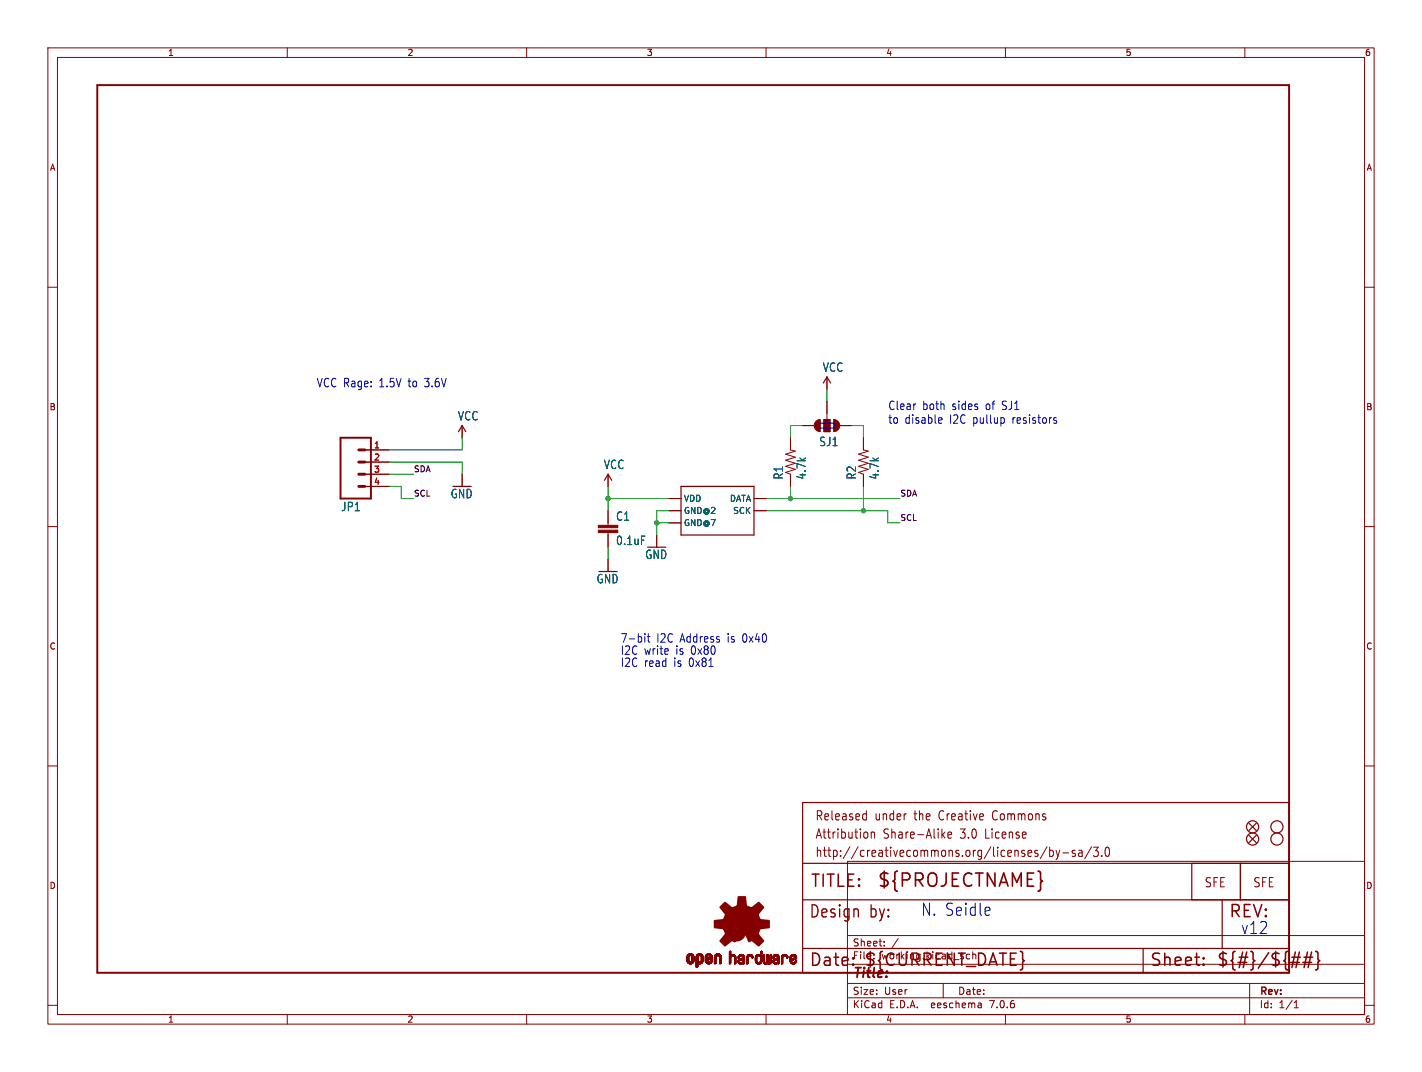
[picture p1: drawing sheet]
<svg xmlns="http://www.w3.org/2000/svg" width="297mm" height="224mm" viewBox="0 0 297 224" stroke-linecap="round" stroke-linejoin="round" font-family="sans-serif">
<defs><g id="words">
<text font-size="3.8" fill="#840000" x="183.1" y="185.7">${PROJECTNAME}</text>
<g font-size="3.5" fill="#840000">
<text x="169.2" y="185.7">TITLE:</text>
<text x="168.9" y="192.1">Design</text>
<text x="181.6" y="192.1">by:</text>
<text x="256.5" y="192.1">REV:</text>
<text x="168.9" y="202.2">Date:</text>
<text x="180.3" y="202.2">${CURRENT_DATE}</text>
<text x="240" y="202.2">Sheet:</text>
<text x="254" y="202.2">${#}/${##}</text>
</g>
<g font-size="3.5" fill="#0000c2">
<text x="192.3" y="191.5">N. Seidle</text>
<text x="259.1" y="195.3">v12</text>
</g>
<text font-size="2.8" fill="#840000" x="178" y="204.8">Title:</text>
<g font-size="2.7" fill="#840000">
<text x="170.2" y="171.7">Released</text>
<text x="182.7" y="171.7">under</text>
<text x="191.1" y="171.7">the</text>
<text x="196.5" y="171.7">Creative</text>
<text x="208" y="171.7">Commons</text>
<text x="170.2" y="175.5">Attribution</text>
<text x="170.2" y="179.3">http://creativecommons.org/licenses/by-sa/3.0</text>
<text x="184.5" y="175.5">Share-Alike</text>
<text x="200.8" y="175.5">3.0</text>
<text x="206.2" y="175.5">License</text>
<text x="251.5" y="185.6">SFE</text>
<text x="261.6" y="185.6">SFE</text>
</g>
<g font-size="2.5" fill="#006464">
<text x="171.8" y="77.9">VCC</text>
<text x="95.6" y="88">VCC</text>
<text x="171" y="93.4">SJ1</text>
<text x="126" y="98.2">VCC</text>
<text x="163.7" y="100.3" transform="rotate(-90 163.7 100.3)">R1</text>
<text x="168.5" y="100.3" transform="rotate(-90 168.5 100.3)">4.7k</text>
<text x="179" y="100.3" transform="rotate(-90 179 100.3)">R2</text>
<text x="183.8" y="100.3" transform="rotate(-90 183.8 100.3)">4.7k</text>
<text x="71.2" y="107">JP1</text>
<text x="94" y="104.3">GND</text>
<text x="128.6" y="109">C1</text>
<text x="128.6" y="114.1">0.1uF</text>
<text x="134.7" y="117">GND</text>
<text x="124.5" y="122.1">GND</text>
</g>
<g font-size="2.5" fill="#0000c2">
<text x="66" y="81">VCC Rage:</text>
<text x="79.2" y="81">1.5V</text>
<text x="85.4" y="81">to</text>
<text x="89" y="81">3.6V</text>
<text x="185.4" y="85.8">Clear</text>
<text x="185.4" y="88.7">to</text>
<text x="189" y="88.7">disable</text>
<text x="192.6" y="85.8">both</text>
<text x="198.4" y="88.7">I2C pullup</text>
<text x="198.9" y="85.8">sides</text>
<text x="206" y="85.8">of</text>
<text x="209.6" y="85.8">SJ1</text>
<text x="211.7" y="88.7">resistors</text>
<text x="129.5" y="134.4">7-bit</text>
<text x="129.5" y="136.9">I2C write</text>
<text x="137.1" y="134.4">I2C Address</text>
<text x="141.2" y="136.9">is 0x80</text>
<text x="152.1" y="134.4">is 0x40</text>
<text x="129.5" y="139.5">I2C read</text>
<text x="140.8" y="139.5">is 0x81</text>
</g>
<g font-size="2.1" fill="#840000">
<text x="178" y="197.9">Sheet:</text>
<text x="178" y="200.6">File:</text>
<text x="184.1" y="200.6">working.kicad_sch</text>
<text x="178" y="208">Size:</text>
<text x="184.7" y="208">User</text>
<text x="200" y="208">Date:</text>
<text x="263" y="208.2">Rev:</text>
<text x="178" y="210.8">KiCad</text>
<text x="185.7" y="210.8">E.D.A.</text>
<text x="194.6" y="210.8">eeschema</text>
<text x="207" y="210.8">7.0.6</text>
<text x="263" y="210.8">Id:</text>
<text x="267.1" y="210.8">1/1</text>
</g>
<g font-size="1.8" fill="#840000">
<text x="35" y="11.9">1</text>
<text x="85" y="11.9">2</text>
<text x="135" y="11.9">3</text>
<text x="185" y="11.9">4</text>
<text x="235" y="11.9">5</text>
<text x="285" y="11.9">6</text>
<text x="10.3" y="35.9">A</text>
<text x="285.3" y="35.9">A</text>
<text x="10.3" y="85.9">B</text>
<text x="285.3" y="85.9">B</text>
<text x="10.3" y="135.9">C</text>
<text x="285.3" y="135.9">C</text>
<text x="10.3" y="185.9">D</text>
<text x="285.3" y="185.9">D</text>
<text x="35" y="213.8">1</text>
<text x="85" y="213.8">2</text>
<text x="135" y="213.8">3</text>
<text x="185" y="213.8">4</text>
<text x="235" y="213.8">5</text>
<text x="285" y="213.8">6</text>
</g>
<g font-size="1.8" fill="#a90000">
<text x="78" y="93.7">1</text>
<text x="78" y="96.3">2</text>
<text x="78" y="98.8">3</text>
<text x="78" y="101.3">4</text>
</g>
<g font-size="1.8" fill="#006464">
<text x="142.7" y="107.5">GND@2</text>
<text x="142.7" y="105">VDD</text>
<text x="152.4" y="105">DATA</text>
<text x="153" y="107.5">SCK</text>
<text x="142.7" y="110.1">GND@7</text>
</g>
<g font-size="1.7" fill="#0f0f0f">
<text x="86.4" y="98.7">SDA</text>
<text x="86.4" y="103.8">SCL</text>
<text x="188" y="103.8">SDA</text>
<text x="188" y="108.9">SCL</text>
</g>
</g></defs>
<g fill="none" stroke="#840000" stroke-width=".21">
<path d="M10 10h277v203.9h-277zM12 12h273v199.9h-273zM60 10v2M110 10v2M160 10v2M210 10v2M260 10v2M10 60h2M285 60h2M172.7 78.7v2.6M76.2 94h5.1M76.2 96.5h5.1"/>
<path d="M76.2 99.1h5.1M96.5 88.9v2.5M96.5 99.1v2.5M127 99.1v2.5M165.1 91.4v2.6l1 .2-2 .7 2 .6-2 .6 2 .7-2 .6 2 .6-2 .7 1 .4v2.5M167.6 88.9h2.6M172.1 87.6h1.3v2.6h-1.3zM172.7 83.8v3.8M175.3 88.9h2.5M180.3 91.4v2.6l1.1 .2-2.1 .7 2.1 .6-2.1 .6 2.1 .7-2.1 .6 2.1 .6-2.1 .7 1 .4v2.5M10 110h2M76.2 101.6h5.1"/>
<path d="M127 106.7v3M127 111.3v3M127 116.8v2.6M137.2 111.8v2.5M139.7 109.2h2.5M139.7 104.1h2.5M139.7 106.7h2.5M157.5 104.1h2.5M157.5 106.7h2.5M285 110h2M10 160h2M285 160h2"/>
<path d="M177 179.9h108v32h-108zM180.5 170l.4 .1M180.9 169.3v2M180.9 171.2l-.4 .1M181.2 174v.9M182 173.8v1.3M182 174l.2-.2 .4 .1 .1 1.2M196.9 174.4l.5 .7M197.4 173.8l-.7 .7M198 174.4l.8-.1-.1-.4-.5-.1-.2 .3 .1 .9h.6M218.7 176.9l-1.4 2.5M219.2 177v1.9"/>
<path d="M219.2 177.7l.5-.1 .3 .4-.1 .8h-.7M220.6 177.6l.4 1.3M221 178.9l-.2 .5-.2 .1M221.3 177.6l-.3 1.3M222 178.2h1.2M224.5 177.7l-.3-.1-.3 .3 .1 .3 .5 .1v.5h-.6M225.3 177.7h.7v1.2M226 178.1l-.5 .1a.4 .4 0 0 0-.3 .3 .4 .4 0 0 0 .3 .4l.5-.1M228 176.9l-1.4 2.5M228.4 177h1l-.6 .7 .5 .2v.8l-.2 .2h-.5l-.2-.2M230.1 178.7v.2M231 177.1l.3-.1a1.34 1.34 0 0 1 0 1.9h-.1a1.44 1.44 0 0 1-.2-1.8z"/>
<path d="M177 195.4h108M184.7 197.5v.1M184.7 196.7v.1M187.6 196l-1.3 2M10 210h2M60 211.9v2M110 211.9v2M160 211.9v2M177 208.4h108M177 205.4h108M177 201.4h108M197 205.4v3"/>
<path d="M204.9 209.6l.1 .9M205 210.4l-.2 .1M205 209.9h-.2M210 211.9v2M260 211.9v2M261 205.4v6.5M270.3 210.5h.9M270.3 209.4l.4-.4v1.5M285 210h2"/>
</g>
<g fill="none" stroke="#840000" stroke-width=".25">
<path d="M95.8 90.2l.7-1.3 .8 1.3M172 80l.7-1.3 .8 1.3M126.2 100.3l.8-1.2 .8 1.2M142.2 101.6h15.3v10.2h-15.3zM167.6 167.6h101.6v35.6h-101.6zM260.9 172l1.5 1.5M260.9 174.5l1.5 1.5M262.4 172l-1.5 1.5M262.4 174.5l-1.5 1.5M167.6 188h101.6M167.6 180.3h101.6M167.6 198.1h101.6"/>
<path d="M238.8 198.1v5.1M248.9 180.3v7.7M255.3 188v10.1M259.1 180.3v7.7"/>
<circle cx="261.6" cy="172.7" r="1.27"/>
<circle cx="261.6" cy="175.3" r="1.27"/>
<circle cx="266.7" cy="172.7" r="1.27"/>
<circle cx="266.7" cy="175.3" r="1.27"/>
</g>
<g fill="#840000" stroke="#840000" stroke-width=".21">
<path d="M170.4 88l.9-.4v2.6a1.27 1.27 0 0 1-1.1-.8 1.27 1.27 0 0 1 .2-1.4z"/>
<path d="M172.1 87.6h1.3v2.6h-1.3z"/>
<path d="M174.1 87.6a1.27 1.27 0 0 1 1.3 1.3 1.27 1.27 0 0 1-1.3 1.3z"/>
<path d="M125 110.7h4v.6h-4z"/>
<path d="M125 109.7h4v.5h-4z"/>
<path d="M143.5 200.7h.4z"/>
<path d="M143.5 200.6l.4 .1z"/>
<path d="M143.5 200.6h.4z"/>
<path d="M143.5 200.5l.4 .1z"/>
<path d="M143.5 200.5h.4z"/>
<path d="M143.5 200.4l.4 .1z"/>
<path d="M143.5 200.4h.4z"/>
<path d="M143.5 200.3l.4 .1z"/>
<path d="M143.5 200.3h.4z"/>
<path d="M143.5 200.2l.4 .1z"/>
<path d="M143.5 200.2h.4z"/>
<path d="M143.5 200.1l.4 .1z"/>
<path d="M143.5 200.1h.4z"/>
<path d="M143.5 200l.4 .1z"/>
<path d="M143.5 200h.4z"/>
<path d="M143.5 199.9l.4 .1z"/>
<path d="M143.5 199.9h.4z"/>
<path d="M143.5 199.8l.4 .1z"/>
<path d="M143.5 199.8h.4z"/>
<path d="M143.5 200.8h.5z"/>
<path d="M143.5 200.8h.4z"/>
<path d="M143.5 200.7l.4 .1z"/>
<path d="M143.5 199.7l.4 .1z"/>
<path d="M143.5 200.9h.5z"/>
<path d="M143.5 200.8l.5 .1z"/>
<path d="M143.5 199.7h.4z"/>
<path d="M143.5 199.7h.5z"/>
<path d="M143.5 200.9h.6z"/>
<path d="M143.5 199.6l.6 .1z"/>
<path d="M143.6 200.9l.5 .1z"/>
<path d="M143.6 199.6h.5z"/>
<path d="M143.6 201h1.3z"/>
<path d="M143.6 201h.6z"/>
<path d="M143.6 199.6h1.2z"/>
<path d="M143.6 201h1.2z"/>
<path d="M143.6 199.5l1.2 .1z"/>
<path d="M143.6 201l1.2 .1z"/>
<path d="M143.6 199.5h1.2z"/>
<path d="M143.6 201.1h1.2z"/>
<path d="M143.7 201.1h1.1z"/>
<path d="M143.7 199.5h1.1z"/>
<path d="M143.7 201.1h1z"/>
<path d="M143.7 199.4l1 .1z"/>
<path d="M143.7 201.1l1 .1z"/>
<path d="M143.7 199.4h1z"/>
<path d="M143.7 201.2h1z"/>
<path d="M143.8 201.2h.9z"/>
<path d="M143.8 199.4h.9z"/>
<path d="M143.8 201.2h.8z"/>
<path d="M143.8 199.4h.8z"/>
<path d="M143.8 199.3l.8 .1z"/>
<path d="M143.8 199.3h.8z"/>
<path d="M143.8 201.2l.8 .1z"/>
<path d="M143.8 201.3h.8z"/>
<path d="M143.9 199.3h.7z"/>
<path d="M143.9 201.3h.7z"/>
<path d="M143.9 201.3h.6z"/>
<path d="M143.9 199.3h.6z"/>
<path d="M144 199.3h.4z"/>
<path d="M144 201.3h.4z"/>
<path d="M144 199.2l.4 .1z"/>
<path d="M144.1 199.2h.3z"/>
<path d="M144.1 201.3l.2 .1z"/>
<path d="M144.1 201.4h.2z"/>
<path d="M144.1 199.2h.2z"/>
<path d="M144.3 199.6h.6z"/>
<path d="M144.3 201h.6z"/>
<path d="M144.3 200.9l.6 .1z"/>
<path d="M144.3 200.9h.6z"/>
<path d="M144.3 199.6l.6 .1z"/>
<path d="M144.4 200.9h.5z"/>
<path d="M144.4 199.7h.5z"/>
<path d="M144.5 200.8l.4 .1z"/>
<path d="M144.5 199.7h.4z"/>
<path d="M144.5 200.8h.4z"/>
<path d="M144.5 199.7l.4 .1z"/>
<path d="M144.5 199.8h.4z"/>
<path d="M144.5 200.7l.4 .1z"/>
<path d="M144.5 200.7h.4z"/>
<path d="M144.5 199.9h.4z"/>
<path d="M144.5 199.8l.4 .1z"/>
<path d="M144.5 200.6l.4 .1z"/>
<path d="M144.5 200.6h.4z"/>
<path d="M144.5 200.5l.4 .1z"/>
<path d="M144.5 200.5h.4z"/>
<path d="M144.5 200.4l.4 .1z"/>
<path d="M144.5 200.4h.4z"/>
<path d="M144.5 200.3l.4 .1z"/>
<path d="M144.5 200.3h.4z"/>
<path d="M144.5 200.2l.4 .1z"/>
<path d="M144.5 200.2h.4z"/>
<path d="M144.5 200.1l.4 .1z"/>
<path d="M144.5 200.1h.4z"/>
<path d="M144.5 200l.4 .1z"/>
<path d="M144.5 200h.4z"/>
<path d="M144.5 199.9l.4 .1z"/>
<path d="M145.4 202h.2z"/>
<path d="M145.4 202h.3z"/>
<path d="M145.4 201.9l.3 .1z"/>
<path d="M145.4 201.9h.3z"/>
<path d="M145.4 201.9h.4z"/>
<path d="M145.4 201.8l.4 .1z"/>
<path d="M145.4 201.8h.4z"/>
<path d="M145.4 201.7l.4 .1z"/>
<path d="M145.4 201.7h.4z"/>
<path d="M145.4 201.6l.4 .1z"/>
<path d="M145.4 201.6h.4z"/>
<path d="M145.4 201.5l.4 .1z"/>
<path d="M145.4 201.5h.4z"/>
<path d="M145.4 201.4l.4 .1z"/>
<path d="M145.4 201.4h.4z"/>
<path d="M145.4 201.3l.4 .1z"/>
<path d="M145.4 201.3h.4z"/>
<path d="M145.4 201.3h1z"/>
<path d="M145.4 201.3h1.1z"/>
<path d="M145.4 201.2l1.1 .1z"/>
<path d="M145.4 201.2h1.1z"/>
<path d="M145.4 201.2h1.2z"/>
<path d="M145.4 201.1l1.2 .1z"/>
<path d="M145.4 201.1h1.2z"/>
<path d="M145.4 201.1h1.3z"/>
<path d="M145.4 201l1.3 .1z"/>
<path d="M145.4 201h1.3z"/>
<path d="M145.4 201h1.4z"/>
<path d="M145.4 201h.7z"/>
<path d="M145.4 200.9l.6 .1z"/>
<path d="M145.4 200.9h.6z"/>
<path d="M145.4 200.9h.5z"/>
<path d="M145.4 200.8l.5 .1z"/>
<path d="M145.4 200.8h.5z"/>
<path d="M145.4 200.8h.4z"/>
<path d="M145.4 200.7l.4 .1z"/>
<path d="M145.4 200.7h.4z"/>
<path d="M145.4 200.6l.4 .1z"/>
<path d="M145.4 200.6h.4z"/>
<path d="M145.4 200.5l.4 .1z"/>
<path d="M145.4 200.5h.4z"/>
<path d="M145.4 200.4l.4 .1z"/>
<path d="M145.4 200.4h.4z"/>
<path d="M145.4 200.3l.4 .1z"/>
<path d="M145.4 200.3h.4z"/>
<path d="M145.4 200.2l.4 .1z"/>
<path d="M145.4 200.2h.4z"/>
<path d="M145.4 200.1l.4 .1z"/>
<path d="M145.4 200.1h.4z"/>
<path d="M145.4 200l.4 .1z"/>
<path d="M145.4 200h.4z"/>
<path d="M145.4 199.9l.4 .1z"/>
<path d="M145.4 199.9h.4z"/>
<path d="M145.4 199.8l.4 .1z"/>
<path d="M145.4 199.8h.4z"/>
<path d="M145.4 199.8h.5z"/>
<path d="M145.4 202h.1z"/>
<path d="M145.4 199.7l.5 .1z"/>
<path d="M145.4 199.7h.5z"/>
<path d="M145.4 199.7h.6z"/>
<path d="M145.5 199.7h.5z"/>
<path d="M145.5 199.6l.5 .1z"/>
<path d="M145.5 199.6h.5z"/>
<path d="M145.5 199.6h1.3z"/>
<path d="M145.5 199.6h1.2z"/>
<path d="M145.5 199.5l1.2 .1z"/>
<path d="M145.5 199.5h1.2z"/>
<path d="M145.6 199.5h1.1z"/>
<path d="M145.6 199.4l1.1 .1z"/>
<path d="M145.6 199.4h1z"/>
<path d="M145.7 199.4h.9z"/>
<path d="M145.7 199.3l.8 .1z"/>
<path d="M145.7 199.3h.8z"/>
<path d="M145.8 199.3h.7z"/>
<path d="M145.8 199.3h.6z"/>
<path d="M145.9 201.3h.5z"/>
<path d="M145.9 199.3h.5z"/>
<path d="M145.9 201.3h.4z"/>
<path d="M145.9 199.3h.4z"/>
<path d="M145.9 199.2l.4 .1z"/>
<path d="M146 201.3h.3z"/>
<path d="M146 199.2h.3z"/>
<path d="M146 201.3l.3 .1z"/>
<path d="M146 199.2h.2z"/>
<path d="M146 201.4h.2z"/>
<path d="M146.2 199.6h.6z"/>
<path d="M146.2 201h.6z"/>
<path d="M146.2 200.9l.6 .1z"/>
<path d="M146.3 200.9h.5z"/>
<path d="M146.3 199.6l.5 .1z"/>
<path d="M146.3 199.7h.5z"/>
<path d="M146.4 200.9h.4z"/>
<path d="M146.4 199.7h.4z"/>
<path d="M146.4 200.8l.4 .1z"/>
<path d="M146.4 200.8h.4z"/>
<path d="M146.4 199.7l.4 .1z"/>
<path d="M146.4 199.8h.4z"/>
<path d="M146.4 200.8h.5z"/>
<path d="M146.4 199.8h.5z"/>
<path d="M146.5 200.7l.4 .1z"/>
<path d="M146.5 200.7h.4z"/>
<path d="M146.5 199.8l.4 .1z"/>
<path d="M146.5 199.8h.4z"/>
<path d="M146.5 199.9h.4z"/>
<path d="M146.5 200.6l.4 .1z"/>
<path d="M146.5 200.6h.4z"/>
<path d="M146.5 200.5l.4 .1z"/>
<path d="M146.5 200.5h.4z"/>
<path d="M146.5 200.4l.4 .1z"/>
<path d="M146.5 200.4h.4z"/>
<path d="M146.5 200.3l.4 .1z"/>
<path d="M146.5 200.3h.4z"/>
<path d="M146.5 200.2l.4 .1z"/>
<path d="M146.5 200.2h.4z"/>
<path d="M146.5 200.1l.4 .1z"/>
<path d="M146.5 200.1h.4z"/>
<path d="M146.5 200l.4 .1z"/>
<path d="M146.5 200h.4z"/>
<path d="M146.5 199.9l.4 .1z"/>
<path d="M147.3 200.8h.4z"/>
<path d="M147.3 200.7l.4 .1z"/>
<path d="M147.3 200.7h.4z"/>
<path d="M147.3 200.6l.4 .1z"/>
<path d="M147.3 200.6h.4z"/>
<path d="M147.3 200.6h.5z"/>
<path d="M147.3 200.6h.6z"/>
<path d="M147.3 200.5l.6 .1z"/>
<path d="M147.3 200.5h.6z"/>
<path d="M147.3 200.5h.7z"/>
<path d="M147.3 200.5h.8z"/>
<path d="M147.3 200.4l.8 .1z"/>
<path d="M147.3 200.4h.9z"/>
<path d="M147.3 200.4h1z"/>
<path d="M147.3 200.3l1 .1z"/>
<path d="M147.3 200.3h1.1z"/>
<path d="M147.3 200.3h1.2z"/>
<path d="M147.3 200.2l1.3 .1z"/>
<path d="M147.3 200.2h1.3z"/>
<path d="M147.3 200.2h1.4z"/>
<path d="M147.3 200.2h.4z"/>
<path d="M147.3 200.1l.4 .1z"/>
<path d="M147.3 200.1h.4z"/>
<path d="M147.3 200l.4 .1z"/>
<path d="M147.3 200h.4z"/>
<path d="M147.3 199.9l.4 .1z"/>
<path d="M147.3 199.9h.4z"/>
<path d="M147.3 199.8l.4 .1z"/>
<path d="M147.3 199.8h.4z"/>
<path d="M147.3 200.9h.5z"/>
<path d="M147.3 200.8l.5 .1z"/>
<path d="M147.3 200.8h.5z"/>
<path d="M147.3 199.8h.5z"/>
<path d="M147.3 199.7l.5 .1z"/>
<path d="M147.3 199.7h.5z"/>
<path d="M147.4 200.9h.5z"/>
<path d="M147.4 199.7h.4z"/>
<path d="M147.4 199.7h.5z"/>
<path d="M147.4 200.9l.5 .1z"/>
<path d="M147.4 199.6l.5 .1z"/>
<path d="M147.4 199.6h.5z"/>
<path d="M147.4 201h1.3z"/>
<path d="M147.4 201h.6z"/>
<path d="M147.4 199.6h.6z"/>
<path d="M147.4 199.6h1.3z"/>
<path d="M147.4 201h1.2z"/>
<path d="M147.4 199.5l1.3 .1z"/>
<path d="M147.4 199.5h1.2z"/>
<path d="M147.4 201l1.2 .1z"/>
<path d="M147.5 201.1h1.1z"/>
<path d="M147.5 199.5h1.1z"/>
<path d="M147.5 199.4l1.1 .1z"/>
<path d="M147.5 201.1h1z"/>
<path d="M147.5 201.1l1 .1z"/>
<path d="M147.5 199.4h1.1z"/>
<path d="M147.5 201.2h1z"/>
<path d="M147.5 199.4h1z"/>
<path d="M147.6 201.2h.9z"/>
<path d="M147.6 199.4h.9z"/>
<path d="M147.6 201.2h.8z"/>
<path d="M147.6 199.3l.8 .1z"/>
<path d="M147.6 201.2l.8 .1z"/>
<path d="M147.6 199.3h.8z"/>
<path d="M147.7 201.3h.7z"/>
<path d="M147.7 199.3h.7z"/>
<path d="M147.7 199.3h.6z"/>
<path d="M147.7 201.3h.6z"/>
<path d="M147.8 199.3h.5z"/>
<path d="M147.8 201.3h.5z"/>
<path d="M147.8 200.2h.9z"/>
<path d="M147.8 200.1l.9 .1z"/>
<path d="M147.8 199.3h.4z"/>
<path d="M147.8 201.3h.4z"/>
<path d="M147.8 200.1h.9z"/>
<path d="M147.9 199.2l.3 .1z"/>
<path d="M147.9 201.3h.3z"/>
<path d="M147.9 201.3l.3 .1z"/>
<path d="M147.9 200.1h.8z"/>
<path d="M147.9 199.2h.3z"/>
<path d="M147.9 201.4h.2z"/>
<path d="M147.9 199.2h.2z"/>
<path d="M148 200.1h.7z"/>
<path d="M148.1 200l.6 .1z"/>
<path d="M148.1 200h.6z"/>
<path d="M148.1 199.6h.6z"/>
<path d="M148.1 201h.6z"/>
<path d="M148.2 200.9l.5 .1z"/>
<path d="M148.2 200h.5z"/>
<path d="M148.2 200.9h.5z"/>
<path d="M148.2 199.6l.5 .1z"/>
<path d="M148.2 199.7h.5z"/>
<path d="M148.3 200.9h.4z"/>
<path d="M148.3 199.7h.4z"/>
<path d="M148.3 200h.4z"/>
<path d="M148.3 199.7l.4 .1z"/>
<path d="M148.3 200.8l.4 .1z"/>
<path d="M148.3 199.8h.4z"/>
<path d="M148.3 200.8h.4z"/>
<path d="M148.3 199.9l.4 .1z"/>
<path d="M148.3 199.9h.4z"/>
<path d="M148.3 199.8l.4 .1z"/>
<path d="M148.4 200.7l.3 .1z"/>
<path d="M148.4 200.7h.3z"/>
<path d="M148.4 200.6l.3 .1z"/>
<path d="M148.4 200.6h.3z"/>
<path d="M148.4 200.5l.3 .1z"/>
<path d="M148.5 200.5h.2z"/>
<path d="M148.6 200.5h.1z"/>
<path d="M149.2 201.3h.3z"/>
<path d="M149.2 201.2l.3 .1z"/>
<path d="M149.2 201.2h.3z"/>
<path d="M149.2 201.2h.4z"/>
<path d="M149.2 201.1l.4 .1z"/>
<path d="M149.2 201.1h.4z"/>
<path d="M149.2 201l.4 .1z"/>
<path d="M149.2 201h.4z"/>
<path d="M149.2 200.9l.4 .1z"/>
<path d="M149.2 200.9h.4z"/>
<path d="M149.2 200.8l.4 .1z"/>
<path d="M149.2 200.8h.4z"/>
<path d="M149.2 200.7l.4 .1z"/>
<path d="M149.2 200.7h.4z"/>
<path d="M149.2 200.6l.4 .1z"/>
<path d="M149.2 200.6h.4z"/>
<path d="M149.2 200.5l.4 .1z"/>
<path d="M149.2 200.5h.4z"/>
<path d="M149.2 200.4l.4 .1z"/>
<path d="M149.2 200.4h.4z"/>
<path d="M149.2 200.3l.4 .1z"/>
<path d="M149.2 200.3h.4z"/>
<path d="M149.2 200.2l.4 .1z"/>
<path d="M149.2 200.2h.4z"/>
<path d="M149.2 200.1l.4 .1z"/>
<path d="M149.2 200.1h.4z"/>
<path d="M149.2 200l.4 .1z"/>
<path d="M149.2 200h.4z"/>
<path d="M149.2 199.9l.4 .1z"/>
<path d="M149.2 199.9h.4z"/>
<path d="M149.2 199.8l.4 .1z"/>
<path d="M149.2 201.3h.2z"/>
<path d="M149.2 199.8h.4z"/>
<path d="M149.2 199.8h.5z"/>
<path d="M149.3 199.7l.4 .1z"/>
<path d="M149.3 199.7h.4z"/>
<path d="M149.3 199.7h.5z"/>
<path d="M149.3 199.6l.5 .1z"/>
<path d="M149.3 199.6h.5z"/>
<path d="M149.3 199.6h.6z"/>
<path d="M149.3 199.6h1.3z"/>
<path d="M149.3 199.5l1.3 .1z"/>
<path d="M149.3 199.5h1.3z"/>
<path d="M149.3 199.5h1.2z"/>
<path d="M149.4 199.5h1.1z"/>
<path d="M149.4 199.4l1.1 .1z"/>
<path d="M149.4 199.4h1.1z"/>
<path d="M149.5 199.4h.9z"/>
<path d="M149.5 199.3l.9 .1z"/>
<path d="M149.5 199.3h.8z"/>
<path d="M149.6 199.3h.7z"/>
<path d="M149.6 199.3h.6z"/>
<path d="M149.7 199.3h.5z"/>
<path d="M149.8 199.2l.3 .1z"/>
<path d="M149.8 199.2h.3z"/>
<path d="M149.9 199.2h.2z"/>
<path d="M150 199.6h.6z"/>
<path d="M150.1 199.6h.5z"/>
<path d="M150.1 199.6l.5 .1z"/>
<path d="M150.1 199.7h.5z"/>
<path d="M150.2 199.7h.4z"/>
<path d="M150.2 199.7l.5 .1z"/>
<path d="M150.2 199.7h.5z"/>
<path d="M150.2 199.8h.5z"/>
<path d="M150.3 199.8h.4z"/>
<path d="M150.3 199.8l.4 .1z"/>
<path d="M150.3 201.3h.3z"/>
<path d="M150.3 201.2l.3 .1z"/>
<path d="M150.3 201.2h.3z"/>
<path d="M150.3 201.2h.4z"/>
<path d="M150.3 201.1l.4 .1z"/>
<path d="M150.3 201.1h.4z"/>
<path d="M150.3 201l.4 .1z"/>
<path d="M150.3 201h.4z"/>
<path d="M150.3 200.9l.4 .1z"/>
<path d="M150.3 200.9h.4z"/>
<path d="M150.3 200.8l.4 .1z"/>
<path d="M150.3 200.8h.4z"/>
<path d="M150.3 200.7l.4 .1z"/>
<path d="M150.3 200.7h.4z"/>
<path d="M150.3 200.6l.4 .1z"/>
<path d="M150.3 200.6h.4z"/>
<path d="M150.3 200.5l.4 .1z"/>
<path d="M150.3 200.5h.4z"/>
<path d="M150.3 200.4l.4 .1z"/>
<path d="M150.3 200.4h.4z"/>
<path d="M150.3 200.3l.4 .1z"/>
<path d="M150.3 200.3h.4z"/>
<path d="M150.3 200.2l.4 .1z"/>
<path d="M150.3 200.2h.4z"/>
<path d="M150.3 200.1l.4 .1z"/>
<path d="M150.3 200.1h.4z"/>
<path d="M150.3 200l.4 .1z"/>
<path d="M150.3 200h.4z"/>
<path d="M150.3 199.9l.4 .1z"/>
<path d="M150.3 199.9h.4z"/>
<path d="M150.3 201.3h.2z"/>
<path d="M152.3 201.3h.2z"/>
<path d="M152.3 198.9h.3z"/>
<path d="M152.3 201.3h.3z"/>
<path d="M152.3 201.2l.3 .1z"/>
<path d="M152.3 201.2h.3z"/>
<path d="M152.3 201.1l.3 .1z"/>
<path d="M152.3 201.1h.3z"/>
<path d="M152.3 201l.3 .1z"/>
<path d="M152.3 201h.3z"/>
<path d="M152.3 200.9l.3 .1z"/>
<path d="M152.3 200.9h.3z"/>
<path d="M152.3 200.8l.3 .1z"/>
<path d="M152.3 200.8h.3z"/>
<path d="M152.3 200.7l.3 .1z"/>
<path d="M152.3 200.7h.3z"/>
<path d="M152.3 200.6l.3 .1z"/>
<path d="M152.3 200.6h.3z"/>
<path d="M152.3 200.5l.3 .1z"/>
<path d="M152.3 200.5h.3z"/>
<path d="M152.3 200.4l.3 .1z"/>
<path d="M152.3 200.4h.3z"/>
<path d="M152.3 200.3l.3 .1z"/>
<path d="M152.3 200.3h.3z"/>
<path d="M152.3 200.2l.3 .1z"/>
<path d="M152.3 200.2h.3z"/>
<path d="M152.3 200.1l.3 .1z"/>
<path d="M152.3 200.1h.3z"/>
<path d="M152.3 200l.3 .1z"/>
<path d="M152.3 200h.3z"/>
<path d="M152.3 199.9l.3 .1z"/>
<path d="M152.3 199.9h.3z"/>
<path d="M152.3 199.9h.4z"/>
<path d="M152.3 199.8l.4 .1z"/>
<path d="M152.3 199.8h.4z"/>
<path d="M152.3 199.7l.5 .1z"/>
<path d="M152.3 199.7h.5z"/>
<path d="M152.3 199.7h.6z"/>
<path d="M152.3 199.6l.7 .1z"/>
<path d="M152.3 199.6h1.3z"/>
<path d="M152.3 199.6h1.2z"/>
<path d="M152.3 199.5l1.2 .1z"/>
<path d="M152.3 199.5h1.2z"/>
<path d="M152.3 199.5h1.1z"/>
<path d="M152.3 199.4l1.1 .1z"/>
<path d="M152.3 199.4h1z"/>
<path d="M152.3 199.4h.3z"/>
<path d="M152.3 199.3l.3 .1z"/>
<path d="M152.3 199.3h.3z"/>
<path d="M152.3 199.2l.3 .1z"/>
<path d="M152.3 199.2h.3z"/>
<path d="M152.3 199.1l.3 .1z"/>
<path d="M152.3 199.1h.3z"/>
<path d="M152.3 199l.3 .1z"/>
<path d="M152.3 199h.3z"/>
<path d="M152.3 198.9l.3 .1z"/>
<path d="M152.3 198.8l.3 .1z"/>
<path d="M152.3 198.8h.3z"/>
<path d="M152.4 198.8h.2z"/>
<path d="M152.4 198.7l.2 .1z"/>
<path d="M152.4 198.7h.2z"/>
<path d="M152.5 198.7h.1z"/>
<path d="M152.7 199.4h.6z"/>
<path d="M152.8 199.4h.5z"/>
<path d="M152.8 199.4h.4z"/>
<path d="M153.1 199.6l.5 .1z"/>
<path d="M153.1 199.7h.5z"/>
<path d="M153.2 199.7h.4z"/>
<path d="M153.3 199.7h.3z"/>
<path d="M153.3 199.7l.3 .1z"/>
<path d="M153.3 199.8h.4z"/>
<path d="M153.3 199.8l.4 .1z"/>
<path d="M153.4 199.9h.3z"/>
<path d="M153.4 200h.3z"/>
<path d="M153.4 199.9l.3 .1z"/>
<path d="M153.4 201.3h.1z"/>
<path d="M153.4 201.3h.2z"/>
<path d="M153.4 201.3h.3z"/>
<path d="M153.4 201.2l.3 .1z"/>
<path d="M153.4 201.2h.3z"/>
<path d="M153.4 201.1l.3 .1z"/>
<path d="M153.4 201.1h.3z"/>
<path d="M153.4 201l.3 .1z"/>
<path d="M153.4 201h.3z"/>
<path d="M153.4 200.9l.3 .1z"/>
<path d="M153.4 200.9h.3z"/>
<path d="M153.4 200.8l.3 .1z"/>
<path d="M153.4 200.8h.3z"/>
<path d="M153.4 200.7l.3 .1z"/>
<path d="M153.4 200.7h.3z"/>
<path d="M153.4 200.6l.3 .1z"/>
<path d="M153.4 200.6h.3z"/>
<path d="M153.4 200.5l.3 .1z"/>
<path d="M153.4 200.5h.3z"/>
<path d="M153.4 200.4l.3 .1z"/>
<path d="M153.4 200.4h.3z"/>
<path d="M153.4 200.3l.3 .1z"/>
<path d="M153.4 200.3h.3z"/>
<path d="M153.4 200.2l.3 .1z"/>
<path d="M153.4 200.2h.3z"/>
<path d="M153.4 200.1l.3 .1z"/>
<path d="M153.4 200.1h.3z"/>
<path d="M153.4 200l.3 .1z"/>
<path d="M154.1 200.9h.4z"/>
<path d="M154.1 200.9h.3z"/>
<path d="M154.1 200.8l.3 .1z"/>
<path d="M154.1 200.8h.3z"/>
<path d="M154.1 200.8h.4z"/>
<path d="M154.1 200.1h.2z"/>
<path d="M154.1 200.1h.3z"/>
<path d="M154.1 200l.3 .1z"/>
<path d="M154.1 200h.3z"/>
<path d="M154.2 201h.3z"/>
<path d="M154.2 200.9l.3 .1z"/>
<path d="M154.2 200.9h.3z"/>
<path d="M154.2 200.7l.3 .1z"/>
<path d="M154.2 200.7h.3z"/>
<path d="M154.2 200.1h.1z"/>
<path d="M154.2 200h.2z"/>
<path d="M154.2 199.9l.2 .1z"/>
<path d="M154.2 199.9h.2z"/>
<path d="M154.2 200.6l.4 .1z"/>
<path d="M154.2 199.9h.3z"/>
<path d="M154.2 199.8l.3 .1z"/>
<path d="M154.2 201.1h.4z"/>
<path d="M154.2 201l.4 .1z"/>
<path d="M154.2 200.6h.4z"/>
<path d="M154.2 200.6h.5z"/>
<path d="M154.2 199.8h.3z"/>
<path d="M154.2 201.1h.8z"/>
<path d="M154.2 201.1h.5z"/>
<path d="M154.2 199.8h.4z"/>
<path d="M154.2 200.6h.6z"/>
<path d="M154.2 199.7l.4 .1z"/>
<path d="M154.2 199.7h.4z"/>
<path d="M154.2 200.5l.6 .1z"/>
<path d="M154.2 201.1l.8 .1z"/>
<path d="M154.2 200.5h.6z"/>
<path d="M154.3 201.2h.7z"/>
<path d="M154.3 200.5h.6z"/>
<path d="M154.3 199.7h.3z"/>
<path d="M154.3 199.7h.4z"/>
<path d="M154.3 199.7h.5z"/>
<path d="M154.3 199.6l.5 .1z"/>
<path d="M154.3 199.6h1.1z"/>
<path d="M154.3 200.5h.7z"/>
<path d="M154.3 201.2l.7 .1z"/>
<path d="M154.3 199.6h1z"/>
<path d="M154.3 201.3h.7z"/>
<path d="M154.3 200.4l.8 .1z"/>
<path d="M154.4 201.3h.6z"/>
<path d="M154.4 200.4h.7z"/>
<path d="M154.4 199.5l.9 .1z"/>
<path d="M154.4 199.5h.9z"/>
<path d="M154.4 200.4h1.1z"/>
<path d="M154.4 199.5h.8z"/>
<path d="M154.5 199.5h.7z"/>
<path d="M154.5 200.4h1z"/>
<path d="M154.5 201.3h.5z"/>
<path d="M154.5 199.4l.7 .1z"/>
<path d="M154.5 201.3l.5 .1z"/>
<path d="M154.5 199.4h.6z"/>
<path d="M154.5 201.4h.5z"/>
<path d="M154.5 200.3l1 .1z"/>
<path d="M154.6 201.4h.4z"/>
<path d="M154.6 200.3h.9z"/>
<path d="M154.6 199.4h.5z"/>
<path d="M154.6 199.4h.4z"/>
<path d="M154.7 200.3h.8z"/>
<path d="M154.8 201.1h.2z"/>
<path d="M154.8 200.2l.7 .1z"/>
<path d="M154.8 200.2h.7z"/>
<path d="M154.8 199.4h.1z"/>
<path d="M154.9 199.6l.5 .1z"/>
<path d="M154.9 200.2h.6z"/>
<path d="M154.9 199.7h.5z"/>
<path d="M155 200.2h.5z"/>
<path d="M155 199.7h.4z"/>
<path d="M155 200.1l.5 .1z"/>
<path d="M155 200.1h.5z"/>
<path d="M155.1 199.7h.3z"/>
<path d="M155.1 200.1h.4z"/>
<path d="M155.1 199.7l.3 .1z"/>
<path d="M155.1 199.8h.3z"/>
<path d="M155.1 199.8h.4z"/>
<path d="M155.2 200.4h.3z"/>
<path d="M155.2 200.1h.3z"/>
<path d="M155.2 199.8h.3z"/>
<path d="M155.2 199.9h.3z"/>
<path d="M155.2 199.8l.3 .1z"/>
<path d="M155.2 200l.3 .1z"/>
<path d="M155.2 200.5h.3z"/>
<path d="M155.2 200.4l.3 .1z"/>
<path d="M155.2 200h.3z"/>
<path d="M155.2 199.9l.3 .1z"/>
<path d="M155.2 201.3h.2z"/>
<path d="M155.2 201.3h.3z"/>
<path d="M155.2 201.2l.3 .1z"/>
<path d="M155.2 201.2h.3z"/>
<path d="M155.2 201.1l.3 .1z"/>
<path d="M155.2 201.1h.3z"/>
<path d="M155.2 201l.3 .1z"/>
<path d="M155.2 201h.3z"/>
<path d="M155.2 200.9l.3 .1z"/>
<path d="M155.2 200.9h.3z"/>
<path d="M155.2 200.8l.3 .1z"/>
<path d="M155.2 200.8h.3z"/>
<path d="M155.2 200.7l.3 .1z"/>
<path d="M155.2 200.7h.3z"/>
<path d="M155.2 200.6l.3 .1z"/>
<path d="M155.2 200.6h.3z"/>
<path d="M155.2 200.5l.3 .1z"/>
<path d="M156 201.3h.1z"/>
<path d="M156 201.3h.2z"/>
<path d="M156 201.2l.2 .1z"/>
<path d="M156 201.2h.2z"/>
<path d="M156 201.2h.3z"/>
<path d="M156 201.1l.3 .1z"/>
<path d="M156 201.1h.3z"/>
<path d="M156 201l.3 .1z"/>
<path d="M156 201h.3z"/>
<path d="M156 200.9l.3 .1z"/>
<path d="M156 200.9h.3z"/>
<path d="M156 200.8l.3 .1z"/>
<path d="M156 200.8h.3z"/>
<path d="M156 200.7l.3 .1z"/>
<path d="M156 200.7h.3z"/>
<path d="M156 200.6l.3 .1z"/>
<path d="M156 200.6h.3z"/>
<path d="M156 200.5l.3 .1z"/>
<path d="M156 200.5h.3z"/>
<path d="M156 200.4l.3 .1z"/>
<path d="M156 200.4h.3z"/>
<path d="M156 200.3l.3 .1z"/>
<path d="M156 200.3h.3z"/>
<path d="M156 200.2l.3 .1z"/>
<path d="M156 200.2h.3z"/>
<path d="M156 200.1l.3 .1z"/>
<path d="M156 200.1h.3z"/>
<path d="M156 200l.3 .1z"/>
<path d="M156 200h.3z"/>
<path d="M156 199.9l.3 .1z"/>
<path d="M156 199.9h.3z"/>
<path d="M156 199.8l.3 .1z"/>
<path d="M156 199.8h.3z"/>
<path d="M156 199.8h.4z"/>
<path d="M156 199.7l.4 .1z"/>
<path d="M156 199.7h.4z"/>
<path d="M156.1 199.7h.4z"/>
<path d="M156.1 199.7h.5z"/>
<path d="M156.1 199.6l.5 .1z"/>
<path d="M156.1 199.6h1.1z"/>
<path d="M156.1 199.6h1z"/>
<path d="M156.2 199.5l.9 .1z"/>
<path d="M156.2 199.5h.9z"/>
<path d="M156.2 199.5h.8z"/>
<path d="M156.3 199.5h.7z"/>
<path d="M156.3 199.4l.7 .1z"/>
<path d="M156.3 199.4h.7z"/>
<path d="M156.4 199.4h.5z"/>
<path d="M156.5 199.4h.3z"/>
<path d="M156.6 199.4h.1z"/>
<path d="M156.7 199.6l.5 .1z"/>
<path d="M156.7 199.7h.5z"/>
<path d="M156.8 199.7h.4z"/>
<path d="M156.9 199.7h.3z"/>
<path d="M156.9 199.7l.4 .1z"/>
<path d="M156.9 199.8h.4z"/>
<path d="M157 199.8h.3z"/>
<path d="M157 199.9h.3z"/>
<path d="M157 199.8l.3 .1z"/>
<path d="M157 200h.3z"/>
<path d="M157 199.9l.3 .1z"/>
<path d="M157 200l.3 .1z"/>
<path d="M157.1 200.1h.1z"/>
<path d="M157.1 200.1h.2z"/>
<path d="M157.8 200.7h.3z"/>
<path d="M157.8 200.6l.3 .1z"/>
<path d="M157.8 200.6h.3z"/>
<path d="M157.8 200.5l.3 .1z"/>
<path d="M157.8 200.5h.3z"/>
<path d="M157.8 200.4l.3 .1z"/>
<path d="M157.8 200.4h.3z"/>
<path d="M157.8 200.3l.3 .1z"/>
<path d="M157.8 200.3h.3z"/>
<path d="M157.8 200.2l.3 .1z"/>
<path d="M157.8 200.2h.3z"/>
<path d="M157.8 200.1l.3 .1z"/>
<path d="M157.8 200.1h.3z"/>
<path d="M157.8 200l.3 .1z"/>
<path d="M157.8 200.8h.3z"/>
<path d="M157.8 200.7l.3 .1z"/>
<path d="M157.8 200h.3z"/>
<path d="M157.8 199.9l.3 .1z"/>
<path d="M157.8 199.9h.3z"/>
<path d="M157.8 200.9h.3z"/>
<path d="M157.8 200.8l.3 .1z"/>
<path d="M157.8 199.8l.3 .1z"/>
<path d="M157.8 199.8h.3z"/>
<path d="M157.8 201h.4z"/>
<path d="M157.8 200.9l.3 .1z"/>
<path d="M157.8 199.8h.4z"/>
<path d="M157.8 199.7l.4 .1z"/>
<path d="M157.8 199.7h.4z"/>
<path d="M157.9 201l.4 .1z"/>
<path d="M157.9 199.7h.3z"/>
<path d="M157.9 201.1h.4z"/>
<path d="M157.9 199.7h.4z"/>
<path d="M157.9 201.1h.5z"/>
<path d="M157.9 201.1h1.1z"/>
<path d="M157.9 199.7h.5z"/>
<path d="M157.9 199.6l.5 .1z"/>
<path d="M157.9 199.6h1.2z"/>
<path d="M157.9 201.1l1.1 .1z"/>
<path d="M157.9 201.2h1.1z"/>
<path d="M158 201.2h.9z"/>
<path d="M158 199.6h1.1z"/>
<path d="M158 199.5l1.1 .1z"/>
<path d="M158 199.5h1.1z"/>
<path d="M158 201.2l.9 .1z"/>
<path d="M158 201.3h.9z"/>
<path d="M158.1 201.3h.8z"/>
<path d="M158.1 199.5h1z"/>
<path d="M158.1 201.3h.7z"/>
<path d="M158.1 199.4l1 .1z"/>
<path d="M158.1 199.4h.7z"/>
<path d="M158.2 201.3h.6z"/>
<path d="M158.2 201.3h.5z"/>
<path d="M158.2 199.4h.5z"/>
<path d="M158.2 201.3l.5 .1z"/>
<path d="M158.2 201.4h.5z"/>
<path d="M158.3 199.4h.3z"/>
<path d="M158.4 199.4h.1z"/>
<path d="M158.5 199.6l.6 .1z"/>
<path d="M158.5 201.1h.5z"/>
<path d="M158.5 199.7h.6z"/>
<path d="M158.6 201.1h.4z"/>
<path d="M158.6 199.7h.5z"/>
<path d="M158.6 201l.4 .1z"/>
<path d="M158.7 201h.4z"/>
<path d="M158.7 199.7h.4z"/>
<path d="M158.7 199.7l.4 .1z"/>
<path d="M158.7 199.8h.4z"/>
<path d="M158.8 200.9l.3 .1z"/>
<path d="M158.8 200.9h.3z"/>
<path d="M158.8 199.8h.3z"/>
<path d="M158.8 199.8l.3 .1z"/>
<path d="M158.8 199.4h.3z"/>
<path d="M158.8 199.9h.3z"/>
<path d="M158.8 200.8l.3 .1z"/>
<path d="M158.8 200.8h.3z"/>
<path d="M158.8 200.7l.3 .1z"/>
<path d="M158.8 200.7h.3z"/>
<path d="M158.8 200.6h.3z"/>
<path d="M158.8 200.5h.3z"/>
<path d="M158.8 200.4h.3z"/>
<path d="M158.8 200.3h.3z"/>
<path d="M158.8 200.2h.3z"/>
<path d="M158.8 200.1l.3 .1z"/>
<path d="M158.8 200.1h.3z"/>
<path d="M158.8 200h.3z"/>
<path d="M158.8 199.9l.3 .1z"/>
<path d="M158.8 199.3l.3 .1z"/>
<path d="M158.8 199.3h.3z"/>
<path d="M158.8 199.2l.3 .1z"/>
<path d="M158.8 199.2h.3z"/>
<path d="M158.8 199.1l.3 .1z"/>
<path d="M158.8 199.1h.3z"/>
<path d="M158.8 199l.3 .1z"/>
<path d="M158.8 199h.3z"/>
<path d="M158.8 198.9h.3z"/>
<path d="M158.8 198.8l.3 .1z"/>
<path d="M158.8 198.8h.3z"/>
<path d="M158.8 200.6l.3 .1z"/>
<path d="M158.8 200.5l.3 .1z"/>
<path d="M158.8 200.4l.3 .1z"/>
<path d="M158.8 200.3l.3 .1z"/>
<path d="M158.8 200.2l.3 .1z"/>
<path d="M158.8 200l.3 .1z"/>
<path d="M158.8 198.9l.3 .1z"/>
<path d="M158.9 198.8h.2z"/>
<path d="M158.9 198.7l.2 .1z"/>
<path d="M158.9 198.7h.2z"/>
<path d="M159 198.7h.1z"/>
<path d="M159.4 200.9h.3z"/>
<path d="M159.4 200.8l.3 .1z"/>
<path d="M159.4 200.8h.3z"/>
<path d="M159.4 200.7l.3 .1z"/>
<path d="M159.4 200.7h.3z"/>
<path d="M159.4 200.6l.3 .1z"/>
<path d="M159.4 200.6h.3z"/>
<path d="M159.4 200.5l.3 .1z"/>
<path d="M159.4 200.5h.3z"/>
<path d="M159.4 200.4l.3 .1z"/>
<path d="M159.4 200.4h.3z"/>
<path d="M159.4 200.3l.3 .1z"/>
<path d="M159.4 200.3h.3z"/>
<path d="M159.4 200.2l.3 .1z"/>
<path d="M159.4 200.2h.3z"/>
<path d="M159.4 200.1l.3 .1z"/>
<path d="M159.4 200.1h.3z"/>
<path d="M159.4 200l.3 .1z"/>
<path d="M159.4 200h.3z"/>
<path d="M159.4 199.9l.3 .1z"/>
<path d="M159.4 199.9h.3z"/>
<path d="M159.4 199.8l.3 .1z"/>
<path d="M159.4 199.8h.3z"/>
<path d="M159.4 199.7l.3 .1z"/>
<path d="M159.4 199.7h.3z"/>
<path d="M159.4 199.6l.3 .1z"/>
<path d="M159.4 199.6h.3z"/>
<path d="M159.4 199.5l.3 .1z"/>
<path d="M159.4 199.5h.3z"/>
<path d="M159.4 201h.4z"/>
<path d="M159.4 201h.3z"/>
<path d="M159.4 200.9l.3 .1z"/>
<path d="M159.4 201.1h.4z"/>
<path d="M159.4 201l.4 .1z"/>
<path d="M159.5 201.1h1.6z"/>
<path d="M159.5 201.1h.3z"/>
<path d="M159.5 199.5h.2z"/>
<path d="M159.5 201.1h1.5z"/>
<path d="M159.5 201.1l1.5 .1z"/>
<path d="M159.5 199.4l.2 .1z"/>
<path d="M159.5 201.2h1.5z"/>
<path d="M159.5 199.4h.2z"/>
<path d="M159.6 201.2l1.4 .1z"/>
<path d="M159.6 201.3h1.4z"/>
<path d="M159.6 199.4h.1z"/>
<path d="M159.6 201.3h1.3z"/>
<path d="M159.6 201.3h.6z"/>
<path d="M159.7 201.3h.5z"/>
<path d="M159.7 201.3h.4z"/>
<path d="M159.7 201.3l.4 .1z"/>
<path d="M159.7 201.4h.4z"/>
<path d="M160 201.1h.6z"/>
<path d="M160 201.1h.5z"/>
<path d="M160 201l.5 .1z"/>
<path d="M160 201h.5z"/>
<path d="M160.1 201h.4z"/>
<path d="M160.1 201h.3z"/>
<path d="M160.1 200.9l.3 .1z"/>
<path d="M160.1 200.9h.3z"/>
<path d="M160.1 200.8l.3 .1z"/>
<path d="M160.1 200.8h.3z"/>
<path d="M160.1 200.7l.3 .1z"/>
<path d="M160.1 200.7h.3z"/>
<path d="M160.1 200.6h.3z"/>
<path d="M160.1 200.5h.3z"/>
<path d="M160.1 200.4l.3 .1z"/>
<path d="M160.1 200.6l.3 .1z"/>
<path d="M160.1 200.5l.3 .1z"/>
<path d="M160.1 200.4h.3z"/>
<path d="M160.1 200.3l.3 .1z"/>
<path d="M160.1 200.3h.3z"/>
<path d="M160.1 200.2l.3 .1z"/>
<path d="M160.1 200.2h.3z"/>
<path d="M160.1 200.1l.3 .1z"/>
<path d="M160.1 200.1h.3z"/>
<path d="M160.1 200l.3 .1z"/>
<path d="M160.1 200h.3z"/>
<path d="M160.1 199.9l.3 .1z"/>
<path d="M160.1 199.9h.3z"/>
<path d="M160.1 199.8l.3 .1z"/>
<path d="M160.1 199.8h.3z"/>
<path d="M160.1 199.7l.3 .1z"/>
<path d="M160.1 199.7h.3z"/>
<path d="M160.1 199.6l.3 .1z"/>
<path d="M160.1 199.6h.3z"/>
<path d="M160.1 199.5l.3 .1z"/>
<path d="M160.1 199.5h.3z"/>
<path d="M160.2 199.5h.2z"/>
<path d="M160.2 199.4l.2 .1z"/>
<path d="M160.2 199.4h.2z"/>
<path d="M160.3 201.3h.6z"/>
<path d="M160.3 199.4h.1z"/>
<path d="M160.4 201.3h.5z"/>
<path d="M160.4 201.3l.4 .1z"/>
<path d="M160.4 201.4h.4z"/>
<path d="M160.7 201.1h.4z"/>
<path d="M160.7 201l.4 .1z"/>
<path d="M160.8 201h.3z"/>
<path d="M160.8 200.9l.3 .1z"/>
<path d="M160.8 200.9h.3z"/>
<path d="M160.8 200.8l.3 .1z"/>
<path d="M160.8 200.8h.3z"/>
<path d="M160.8 200.7l.3 .1z"/>
<path d="M160.8 200.7h.3z"/>
<path d="M160.8 200.6l.3 .1z"/>
<path d="M160.8 200.6h.3z"/>
<path d="M160.8 200.5l.3 .1z"/>
<path d="M160.8 200.5h.3z"/>
<path d="M160.8 200.4l.3 .1z"/>
<path d="M160.8 200.4h.3z"/>
<path d="M160.8 200.3l.3 .1z"/>
<path d="M160.8 200.3h.3z"/>
<path d="M160.8 200.2l.3 .1z"/>
<path d="M160.8 200.2h.3z"/>
<path d="M160.8 200.1l.3 .1z"/>
<path d="M160.8 200.1h.3z"/>
<path d="M160.8 200l.3 .1z"/>
<path d="M160.8 200h.3z"/>
<path d="M160.8 199.9l.3 .1z"/>
<path d="M160.8 199.9h.3z"/>
<path d="M160.8 199.8l.3 .1z"/>
<path d="M160.8 199.8h.3z"/>
<path d="M160.8 199.7l.3 .1z"/>
<path d="M160.8 199.7h.3z"/>
<path d="M160.8 199.6l.3 .1z"/>
<path d="M160.8 199.6h.3z"/>
<path d="M160.8 199.5l.3 .1z"/>
<path d="M160.8 199.5h.3z"/>
<path d="M160.9 199.5h.2z"/>
<path d="M160.9 199.4l.2 .1z"/>
<path d="M160.9 199.4h.2z"/>
<path d="M161 199.4h.1z"/>
<path d="M161.4 200.9h.3z"/>
<path d="M161.4 200.8l.3 .1z"/>
<path d="M161.4 200.8h.3z"/>
<path d="M161.4 200.7l.3 .1z"/>
<path d="M161.4 200.7h.3z"/>
<path d="M161.4 201h.4z"/>
<path d="M161.4 201h.3z"/>
<path d="M161.4 200.9l.3 .1z"/>
<path d="M161.4 200.7h.4z"/>
<path d="M161.4 200.1h.1z"/>
<path d="M161.4 200.1h.2z"/>
<path d="M161.4 200.1h.3z"/>
<path d="M161.4 200l.3 .1z"/>
<path d="M161.4 200h.3z"/>
<path d="M161.4 199.9l.3 .1z"/>
<path d="M161.4 199.9h.3z"/>
<path d="M161.4 201.1h.5z"/>
<path d="M161.4 201l.4 .1z"/>
<path d="M161.4 200.6l.4 .1z"/>
<path d="M161.4 200.6h.4z"/>
<path d="M161.4 200.6h.5z"/>
<path d="M161.4 199.8l.3 .1z"/>
<path d="M161.4 199.8h.4z"/>
<path d="M161.4 201.1h.8z"/>
<path d="M161.5 201.1h.7z"/>
<path d="M161.5 200.6h.5z"/>
<path d="M161.5 199.8h.3z"/>
<path d="M161.5 199.7l.3 .1z"/>
<path d="M161.5 200.5l.5 .1z"/>
<path d="M161.5 199.7h.3z"/>
<path d="M161.5 199.7h.4z"/>
<path d="M161.5 201.1h.8z"/>
<path d="M161.5 200.5h.6z"/>
<path d="M161.5 201.1l.8 .1z"/>
<path d="M161.5 201.2h.8z"/>
<path d="M161.5 200.5h.7z"/>
<path d="M161.5 199.7h.5z"/>
<path d="M161.5 199.6l.5 .1z"/>
<path d="M161.6 201.2h.7z"/>
<path d="M161.6 199.6h1z"/>
<path d="M161.6 200.5h.6z"/>
<path d="M161.6 200.5h.7z"/>
<path d="M161.6 201.2l.7 .1z"/>
<path d="M161.6 200.4l.7 .1z"/>
<path d="M161.6 201.3h.7z"/>
<path d="M161.6 200.4h.8z"/>
<path d="M161.6 199.5l1 .1z"/>
<path d="M161.6 199.5h1z"/>
<path d="M161.6 199.5h.9z"/>
<path d="M161.7 201.3h.6z"/>
<path d="M161.7 199.5h.8z"/>
<path d="M161.7 200.4h.7z"/>
<path d="M161.7 200.4h1z"/>
<path d="M161.7 199.4l.7 .1z"/>
<path d="M161.8 200.4h.9z"/>
<path d="M161.8 201.3l.5 .1z"/>
<path d="M161.8 199.4h.6z"/>
<path d="M161.8 201.4h.4z"/>
<path d="M161.8 200.3l.9 .1z"/>
<path d="M161.8 200.3h.9z"/>
<path d="M161.8 199.4h.5z"/>
<path d="M161.9 199.4h.4z"/>
<path d="M161.9 200.3h.8z"/>
<path d="M162 200.3h.7z"/>
<path d="M162 200.2l.7 .1z"/>
<path d="M162 200.2h.7z"/>
<path d="M162.1 201.1h.1z"/>
<path d="M162.1 200.2h.6z"/>
<path d="M162.1 199.6l.5 .1z"/>
<path d="M162.1 199.7h.5z"/>
<path d="M162.2 199.7h.4z"/>
<path d="M162.2 200.2h.5z"/>
<path d="M162.2 199.7h.5z"/>
<path d="M162.2 200.1l.5 .1z"/>
<path d="M162.3 200.1h.4z"/>
<path d="M162.3 199.7h.4z"/>
<path d="M162.3 199.7l.4 .1z"/>
<path d="M162.3 199.8h.4z"/>
<path d="M162.4 199.8h.3z"/>
<path d="M162.4 200.1h.3z"/>
<path d="M162.4 199.8l.3 .1z"/>
<path d="M162.4 199.9h.3z"/>
<path d="M162.4 200.4h.3z"/>
<path d="M162.5 200.4h.2z"/>
<path d="M162.5 200l.2 .1z"/>
<path d="M162.5 199.9h.2z"/>
<path d="M162.5 200.4l.2 .1z"/>
<path d="M162.5 200h.2z"/>
<path d="M162.5 199.9l.2 .1z"/>
<path d="M162.5 201.3l.1 .1z"/>
<path d="M162.5 201.3h.1z"/>
<path d="M162.5 201.3h.2z"/>
<path d="M162.5 201.2l.2 .1z"/>
<path d="M162.5 201.2h.2z"/>
<path d="M162.5 201.1l.2 .1z"/>
<path d="M162.5 201.1h.2z"/>
<path d="M162.5 201l.2 .1z"/>
<path d="M162.5 201h.2z"/>
<path d="M162.5 200.9l.2 .1z"/>
<path d="M162.5 200.9h.2z"/>
<path d="M162.5 200.8l.2 .1z"/>
<path d="M162.5 200.8h.2z"/>
<path d="M162.5 200.7l.2 .1z"/>
<path d="M162.5 200.7h.2z"/>
<path d="M162.5 200.6l.2 .1z"/>
<path d="M162.5 200.6h.2z"/>
<path d="M162.5 200.5l.2 .1z"/>
<path d="M162.5 200.5h.2z"/>
<path d="M163.2 201.3l.1 .1z"/>
<path d="M163.2 201.3h.1z"/>
<path d="M163.2 201.3h.2z"/>
<path d="M163.2 201.3h.3z"/>
<path d="M163.2 201.2l.3 .1z"/>
<path d="M163.2 201.2h.3z"/>
<path d="M163.2 201.1l.3 .1z"/>
<path d="M163.2 201.1h.3z"/>
<path d="M163.2 201l.3 .1z"/>
<path d="M163.2 201h.3z"/>
<path d="M163.2 200.9l.3 .1z"/>
<path d="M163.2 200.9h.3z"/>
<path d="M163.2 200.8l.3 .1z"/>
<path d="M163.2 200.8h.3z"/>
<path d="M163.2 200.7l.3 .1z"/>
<path d="M163.2 200.7h.3z"/>
<path d="M163.2 200.6l.3 .1z"/>
<path d="M163.2 200.6h.3z"/>
<path d="M163.2 200.5l.3 .1z"/>
<path d="M163.2 200.5h.3z"/>
<path d="M163.2 200.4l.3 .1z"/>
<path d="M163.2 200.4h.3z"/>
<path d="M163.2 200.3l.3 .1z"/>
<path d="M163.2 200.3h.3z"/>
<path d="M163.2 200.2l.3 .1z"/>
<path d="M163.2 200.2h.3z"/>
<path d="M163.2 200.1l.3 .1z"/>
<path d="M163.2 200.1h.3z"/>
<path d="M163.2 200l.3 .1z"/>
<path d="M163.2 200h.3z"/>
<path d="M163.2 199.9l.3 .1z"/>
<path d="M163.2 199.9h.3z"/>
<path d="M163.2 199.8l.4 .1z"/>
<path d="M163.2 199.8h.4z"/>
<path d="M163.3 199.8h.3z"/>
<path d="M163.3 199.7l.3 .1z"/>
<path d="M163.3 199.7h.4z"/>
<path d="M163.3 199.7h.5z"/>
<path d="M163.3 199.6l.5 .1z"/>
<path d="M163.3 199.6h1.1z"/>
<path d="M163.4 199.6h1z"/>
<path d="M163.4 199.5l1 .1z"/>
<path d="M163.4 199.5h1z"/>
<path d="M163.4 199.5h.9z"/>
<path d="M163.5 199.5h.8z"/>
<path d="M163.5 199.4l.7 .1z"/>
<path d="M163.6 199.4h.6z"/>
<path d="M163.6 199.4h.5z"/>
<path d="M163.7 199.4h.4z"/>
<path d="M163.8 199.4h.2z"/>
<path d="M163.9 199.6l.6 .1z"/>
<path d="M164 199.7h.5z"/>
<path d="M164.1 199.7h.4z"/>
<path d="M164.1 199.7l.4 .1z"/>
<path d="M164.2 199.8h.3z"/>
<path d="M164.2 199.9h.4z"/>
<path d="M164.2 199.8l.4 .1z"/>
<path d="M164.3 199.9h.3z"/>
<path d="M164.3 200h.3z"/>
<path d="M164.3 199.9l.3 .1z"/>
<path d="M164.3 200.1h.2z"/>
<path d="M164.3 200l.2 .1z"/>
<path d="M164.3 200.1h.1z"/>
<path d="M165 200.8h.3z"/>
<path d="M165 200.7l.3 .1z"/>
<path d="M165 200.7h.3z"/>
<path d="M165 200.7h.4z"/>
<path d="M165 200.6l.4 .1z"/>
<path d="M165 200.6h.4z"/>
<path d="M165 200.6h.5z"/>
<path d="M165 200.6h.6z"/>
<path d="M165 200.5l.6 .1z"/>
<path d="M165 200.5h.7z"/>
<path d="M165 200.5h.8z"/>
<path d="M165 200.4l.9 .1z"/>
<path d="M165 200.4h.9z"/>
<path d="M165 200.4h1z"/>
<path d="M165 200.3l1.1 .1z"/>
<path d="M165 200.3h1.1z"/>
<path d="M165 200.3h.4z"/>
<path d="M165 200.3h.3z"/>
<path d="M165 200.2l.3 .1z"/>
<path d="M165 200.2h.3z"/>
<path d="M165 200.1l.3 .1z"/>
<path d="M165 200.1h.3z"/>
<path d="M165 200l.3 .1z"/>
<path d="M165 200h.3z"/>
<path d="M165 199.9l.3 .1z"/>
<path d="M165 199.9h.3z"/>
<path d="M165 200.9h.4z"/>
<path d="M165 200.9h.3z"/>
<path d="M165 200.8l.3 .1z"/>
<path d="M165 199.8l.4 .1z"/>
<path d="M165 199.8h.4z"/>
<path d="M165.1 200.9h.3z"/>
<path d="M165.1 199.8h.3z"/>
<path d="M165.1 201h.3z"/>
<path d="M165.1 200.9l.3 .1z"/>
<path d="M165.1 201h.4z"/>
<path d="M165.1 199.7l.3 .1z"/>
<path d="M165.1 199.7h.4z"/>
<path d="M165.1 201l.4 .1z"/>
<path d="M165.1 201.1h.5z"/>
<path d="M165.1 199.7h.5z"/>
<path d="M165.1 201.1h.6z"/>
<path d="M165.1 201.1h1.2z"/>
<path d="M165.1 199.6l.6 .1z"/>
<path d="M165.2 201.1h1z"/>
<path d="M165.2 199.6h1.1z"/>
<path d="M165.2 199.6h1z"/>
<path d="M165.2 201.1l1 .1z"/>
<path d="M165.2 201.2h1z"/>
<path d="M165.2 199.5l1 .1z"/>
<path d="M165.2 201.2h.9z"/>
<path d="M165.2 199.5h1z"/>
<path d="M165.3 201.2h.8z"/>
<path d="M165.3 199.5h.8z"/>
<path d="M165.3 201.2l.8 .1z"/>
<path d="M165.3 201.3h.8z"/>
<path d="M165.3 199.4l.7 .1z"/>
<path d="M165.4 201.3h.6z"/>
<path d="M165.4 199.4h.6z"/>
<path d="M165.4 200.3h.7z"/>
<path d="M165.4 201.3l.6 .1z"/>
<path d="M165.4 199.4h.5z"/>
<path d="M165.5 200.3h.7z"/>
<path d="M165.5 199.4h.4z"/>
<path d="M165.5 201.4h.4z"/>
<path d="M165.6 200.3h.7z"/>
<path d="M165.6 200.2l.7 .1z"/>
<path d="M165.6 200.2h.7z"/>
<path d="M165.6 199.4h.2z"/>
<path d="M165.7 200.2h.7z"/>
<path d="M165.7 199.6l.6 .1z"/>
<path d="M165.8 200.2h.6z"/>
<path d="M165.8 201.1h.5z"/>
<path d="M165.8 199.7h.5z"/>
<path d="M165.8 200.1l.6 .1z"/>
<path d="M165.8 200.1h.6z"/>
<path d="M165.9 201.1h.4z"/>
<path d="M165.9 200.1h.5z"/>
<path d="M165.9 199.7h.4z"/>
<path d="M165.9 201l.4 .1z"/>
<path d="M165.9 201h.4z"/>
<path d="M165.9 199.7l.4 .1z"/>
<path d="M166 201h.3z"/>
<path d="M166 199.8h.3z"/>
<path d="M166 200.1h.4z"/>
<path d="M166 199.8h.4z"/>
<path d="M166 200.9l.3 .1z"/>
<path d="M166 200.9h.4z"/>
<path d="M166 200l.4 .1z"/>
<path d="M166 199.8l.4 .1z"/>
<path d="M166 199.9h.4z"/>
<path d="M166.1 200.9h.3z"/>
<path d="M166.1 200h.3z"/>
<path d="M166.1 199.9h.3z"/>
<path d="M166.1 200.8l.3 .1z"/>
<path d="M166.1 200.8h.3z"/>
<path d="M166.1 199.9l.3 .1z"/>
<path d="M166.1 200.7l.3 .1z"/>
<path d="M166.1 200.7h.3z"/>
<path d="M166.2 200.6l.2 .1z"/>
<path d="M166.2 200.6h.2z"/>
<path d="M166.3 200.6h.1z"/>
</g>
<path d="M150.4 189.5l1-1 1.5 1.2 .9-.3 .3-.2 .1-1.8h1.4l.2 1.8 .9 .4 .3 .1 1.5-1.2 .9 1-1.1 1.5 .3 .9 .2 .3 1.8 .1v1.4l-1.8 .2-.4 .9-.1 .3 1.1 1.5-.9 .9-1.5-1.1-.6 .3-.8-2a1.79 1.79 0 0 1-2.8 1.5 1.79 1.79 0 0 1 .4-3.2l.7 .6 .3 .6 .1 .5-.9 2-.5-.3-1.5 1.1-1-.9 1.2-1.5-.3-.9-.2-.3-1.8-.2v-1.4l1.8-.1 .4-.9 .1-.3z" fill="#840000" stroke="#840000" stroke-width=".38"/>
<path d="M20.3 17.8h248.9v185.4h-248.9zM71.1 91.4h6.4v12.7h-6.4z" fill="none" stroke="#840000" stroke-width=".41"/>
<path d="M74.9 94h1.3M74.9 96.5h1.3M74.9 99.1h1.3M74.9 101.6h1.3" fill="none" stroke="#840000" stroke-width=".61"/>
<g fill="none" stroke="#840000" stroke-width=".32">
<path d="M269.8 199.9h1.8M271.4 198.9l-.7 3.2M272.4 199.9h1.8M273.1 198.9l-.7 3.2M273.9 198.9l-.7 3.2M274.8 198.7l.3 .2 .2 .2v1.2l.3 .4-.3 .3v1.2l-.2 .3-.3 .1M178.2 201.4l.1 .1-.1 .1M251.4 201.4l.1 .1-.1 .1M251.4 201.4l-.1 .1 .1 .1M251.4 200.1v.2M251.4 201.4v.2M251.4 200.1l.1 .1-.1 .1"/>
<path d="M251.4 200.1l-.1 .1 .1 .1M269.6 201h1.8M272.1 201h1.8"/>
</g>
<path d="M171.2 88.4h3v1h-3zM196.2 87.2l.5 .1v.4l-.7 .1M196.7 88.3l-.5 .1M209.7 87.4v.9M220.3 87.8l.3 .1 .1 .3-.2 .2h-.3M220.3 87.2l.3 .1M134.7 132.4v.1M134.7 133v1.1M135.2 133h.6M135.4 132.4v1.5l.4 .2M206.7 189.6l.1 .5-1.1 .3" fill="none" stroke="#0000c2" stroke-width=".21"/>
<g fill="none" stroke="#009600" stroke-width=".21">
<path d="M81.3 96.5h15.2v2.6M81.3 99.1h5.1M96.5 91.4v2.6h-15.2M167.6 88.9h-2.5v2.5M172.7 81.3v2.5M177.8 88.9h2.5v2.5M81.3 101.6h2.5v2.5h2.6M127 104.1h12.7M127 101.6v5.1M127 114.3v2.5M137.2 109.2h2.5M139.7 106.7h-2.5v5.1"/>
<path d="M160 106.7h25.4v2.5h2.6M160 104.1h28M165.1 101.6v2.5M180.3 101.6v5.1"/>
</g>
<g fill="#009600" stroke="#009600" stroke-width=".21">
<circle cx="137.2" cy="109.2" r=".46"/>
<circle cx="127" cy="104.1" r=".46"/>
<circle cx="165.1" cy="104.1" r=".46"/>
<circle cx="180.3" cy="106.7" r=".46"/>
</g>
<use href="#words"/>
</svg>
